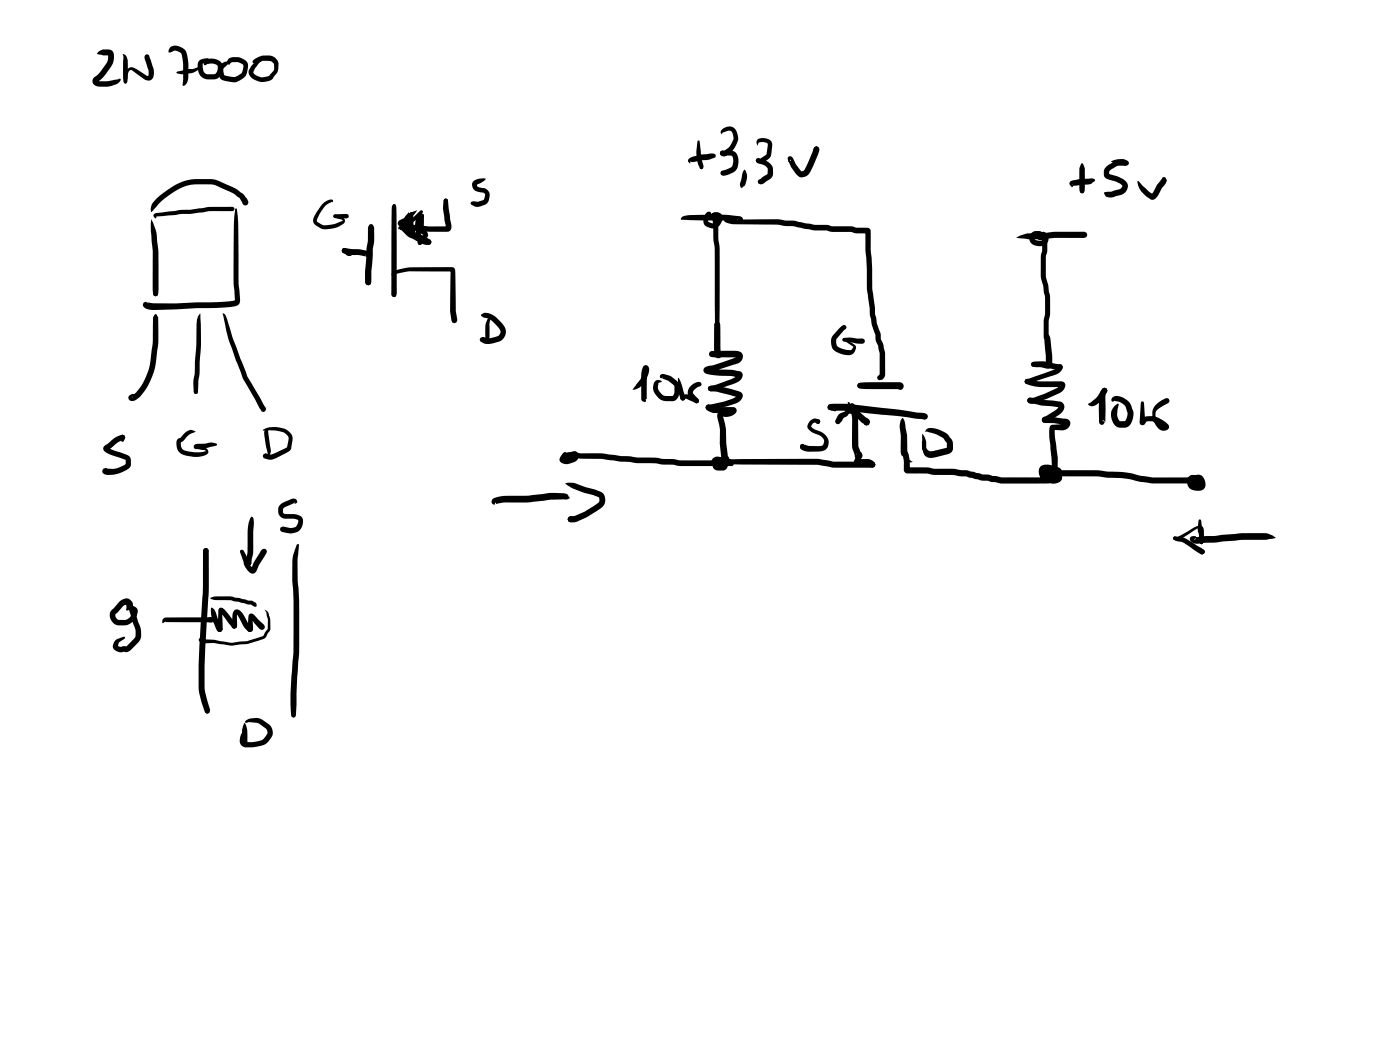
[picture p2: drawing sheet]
<svg xmlns="http://www.w3.org/2000/svg" width="285mm" height="214mm" viewBox="0 0 285 214" stroke-linecap="round" stroke-linejoin="round" font-family="sans-serif">
<g fill="#000">
<path d="M20 10.5a2.95 2.95 0 0 1 2.7-.3 2.44 2.44 0 0 1 .1 3.1l-1.6 2.2-1 .9-.3 .2v-.1h.4a9.4 9.4 0 0 0 3.3-.3h.2a.54 .54 0 0 1 .8 0l-.5 .7a5.8 5.8 0 0 1-4.1 .7 1.12 1.12 0 0 1-1.2-.9 1.12 1.12 0 0 1 .9-1.3l.7-.8 1.3-1.8 .3-.8v-.8l.1 .1h-1.1l-1.3-.3zM25 11a1.64 1.64 0 0 1 1 2.1v.7a6.8 6.8 0 0 1-.2 3.1l-.3 .1-.2-.1a6.8 6.8 0 0 1-.2-3.1v-2.1zM26 14a1.09 1.09 0 0 1 1.4-.1l2.5 1.5 .3 .1v-1.2l-.8-2.6 .2-.5 .3-.2 .4 .2 .8 2.3a2.1 2.1 0 0 1-.5 2.8l-.4 .1-.6-.1-2.8-2h-.4a2.5 2.5 0 0 0-.5 2.3l-.1 .3-.3 .1-.2-.1a4.6 4.6 0 0 1 .7-2.9zM34.6 9.7a2.32 2.32 0 0 1 3.4 1.3l.3 1.8v3a1.67 1.67 0 0 1-.9 1.7l-.3-.2 .2-1.2v-3l-.3-1.9a1.57 1.57 0 0 0-1.6-.9l-.7 .4h-.4v-.4zM36.1 14.6l2-.5 1.3-.1 1.3-.5 .2 .1v.4l-1.2 .6-.9 .3a5.7 5.7 0 0 1-2.7 .1l-.2-.2zM40.6 12.3l.8-.3 1.1-.2-1.2 1.2a1.68 1.68 0 0 0 .7 2.1h1.5l.4-.1a1.54 1.54 0 0 0 .3-1.7 2.33 2.33 0 0 0-1.9-.3l-.5 .3a.61 .61 0 0 1 0-1 2.44 2.44 0 0 1 3.5 1 2.29 2.29 0 0 1-1.6 2.9h-1.2a2.28 2.28 0 0 1-2.3-2.8l.1-.6zM44.8 13.2l1.2-.7h.5l.7 .2-.6 .2-.4 .4a1.29 1.29 0 0 0-.5 2l2.1 .4a2.03 2.03 0 0 0 1.7-2.4l-1.1-.7-1.4 .1-.2 .4a.48 .48 0 0 1-.5-.2 .48 .48 0 0 1 0-.6l.4-.4 .6-.2 1.1-.1 .7 .2a2.18 2.18 0 0 1 1.3 1 3.1 3.1 0 0 1-2.5 4l-.6-.1a3.3 3.3 0 0 1-2.5-.8l-.2-.5a2.13 2.13 0 0 1 .2-2.2zM51.6 12.2l1-.6a3.5 3.5 0 0 1 2.2-.3 2 2 0 0 1 1.9 1.7v1a1.97 1.97 0 0 1-.7 1.4 2.87 2.87 0 0 1-4.2 .8 1.65 1.65 0 0 1-.6-2.8 2.33 2.33 0 0 1 2.1-1l-.8 .7-.9 1.6a1.88 1.88 0 0 0 1.7 1.1l1.5-.4 1-1.1v-1.3l-.5-.4-.5-.2h-1.3l-1.8 .5-.3-.3zM96.4 36.9a3 3 0 0 1 2.6-.5l-1.1 .9-.8 .3 .1 .4 .4 .2a2.08 2.08 0 0 1 1.9 .8l.2 .8a1.8 1.8 0 0 1-1 1.9l-1.1 .4h-.7l-1-.5-.1-.2 .1-.3 .3-.1 1.1 .1 1.2-.4 .3-1.1-.4-.4a1.93 1.93 0 0 1-2.3-1.5l.1-.4zM140.3 32.3l.6-.4 1.4-.4 1.4-.1a2.69 2.69 0 0 1 1.9 0l.2 .3-.2 .3-.3 .2a5.2 5.2 0 0 1-2.6 .4l-1.5 .4h-.6l-.1-.2v.5l-.4-.4zM142.1 28.6h.1l.3 .2 .3 3.1 .3 1.3a.82 .82 0 0 1-.3 1.3l-.3-.1-.3-.8-.3-1.6-.1-1.1zM146.8 30.7l1.8-.1a1.69 1.69 0 0 1 1.8 1.9 2.37 2.37 0 0 1-1.1 2.6l-1.3 .6-.7 .1-.5-.2-.1-.4 .1-.3 2-.8 .3-.3a2.57 2.57 0 0 0 .1-1.9l-.5-.2h-1.6l-.4-.2-.1-.3z"/>
<path d="M147 26.4a1.83 1.83 0 0 1 2.1-.6 1.83 1.83 0 0 1 1.1 1.9 4.3 4.3 0 0 1-2.8 4.2l-.6-.3-.2-.4 .1-.4 .4-.1 .5 .3-.2-.2a4.2 4.2 0 0 0 1.9-2.5l-.1-1.1-.4-.5a1.56 1.56 0 0 0-1.5 .2l-.4 .4a.65 .65 0 0 1 .1-.9zM151.5 34.7l.1-.2a2.87 2.87 0 0 1-.4 3.7 .51 .51 0 0 1-.5-.6l.4-2zM154.3 28.4a1.94 1.94 0 0 1 2.9 1l-.3 2.5-1.5 1.2-.7 .2a.81 .81 0 0 1-.8-.6l.1-.4 .4-.1 .4 .1 1.2-.9 .3-2.1a1.62 1.62 0 0 0-1.9-.1l-.2 .5-.2-.7zM154 32.3l.6-.1 1.5 .6 .7 .5 .5 .8 .1 1.3a1.47 1.47 0 0 1-.7 1.2l-1.5 .9h-.4l-.4-.1-.1-.4 .1-.4 1.9-1.2v-1l-.7-.8-1.5-.5-.2-.4zM160.5 31.9a.83 .83 0 0 1 1.2 .8l.4 .8 1.2 1.5-.2-.1 .6-.2 .6-1.1 1.3-3.2 .1 .2 .1-.6 .4-.2a.74 .74 0 0 1 .5 1.1l-1.8 4.2a1.66 1.66 0 0 1-1.4 1 1.66 1.66 0 0 1-1.6-.8l-.8-1.3-.6-1.3a.29 .29 0 0 0 .3 .1 .29 .29 0 0 0 .2-.3l-.1 .1-.2 .4-.2-.1-.1-.7zM165.8 30l.4-.2 .4 .2 .2 .4-.5 .7a.77 .77 0 0 1-.8 .7zM217.9 36.9l1.9-.5h2a.99 .99 0 0 1 1.2 .3l-.6 .6a2.81 2.81 0 0 1-2.1 .3l-1.9 .2v-.4v.6a.65 .65 0 0 1-.6-.4 .65 .65 0 0 1 .1-.7zM220.1 33.3h.4a7.4 7.4 0 0 1 .4 3.7l-.1 1.9-.1 .4-.4 .1-.3-.1-.2-.4-.1-1.9a7.4 7.4 0 0 1 .4-3.7zM226.2 32.9a3 3 0 0 1 3.2-.2l-.2-.1 .5 .2 .1 .4-.1 .4-.5 .1-.7-.3a4.4 4.4 0 0 1-2.3-.5zM225.2 34l2-1.2 2.1-.2v.6l-.3-.5 .7 .1 .1 .4-.3 .5-.2-.5v.5l-1.9 .1-1.5 1-.1 .7v-.1l1.7 .5a2.57 2.57 0 0 1 2.1 2 2 2 0 0 1-1.5 1.8l-.8 .2a2.37 2.37 0 0 1-2.2 .1l-.3-.7v-.1l1.5-.2 1.7-.5 .3-.3 .2-.3-.1-.2-1.2-.7a3.6 3.6 0 0 1-2.3-.9 1.75 1.75 0 0 1 .3-2.1zM231.6 37l.1-.2 .2 .1 2.1 2.1 .9 .6h-.4l1.9-3.1 .6-.4 .3 .1 .1 .3a.61 .61 0 0 1-.1 .9l-.7 .9-1 1.8a1.01 1.01 0 0 1-1.5 .4l-.7-.5a4.4 4.4 0 0 1-1.8-3zM236.7 36.2l.3-.1 .3 .1 .1 .3-.4 .3-.4-.3z"/>
<path d="M31.9 40.4a13.9 13.9 0 0 1 7-3.9h2.3a7.5 7.5 0 0 1 5 1.1l1.9 .9a5.6 5.6 0 0 1 2 1.8l.4 .7-.1 .7a.78 .78 0 0 1-1.2-.6l-.4-.8-1-.7-2-1a6.5 6.5 0 0 0-4.6-1.1 9 9 0 0 0-6.6 2.1 13.4 13.4 0 0 0-3.2 2.9l-.6 .7a2.54 2.54 0 0 1 1.1-2.8zM30.8 44.6a10.6 10.6 0 0 1 1.3 5.2l.2 1.5v7.6l-.2 1.3-.4 .1-.4-.1-.2-1.3a129.5 129.5 0 0 0-.4-13.4zM31.5 59.1h.3l.4 .7-.1 .4-.4 .1-.4-.1-.1-.4zM31.4 43.5l5.2-.7 2.2-.1 3.8-.6h4.7l.3 .1 .2 .4-.2 .3-.3 .1h-4.7l-3.7 .5-2 .1-5 .5h-.2l.1-.2 .1 .4-.2 .2-.4-.5zM47.9 42.6l.2-.2 .1 .2a71.6 71.6 0 0 1 .4 10.8 45.6 45.6 0 0 0 .3 7.8v.1a1.23 1.23 0 0 1-1.5 1.1l-3.3 .3-12.7 .4a2.08 2.08 0 0 1-2.3-.9l.1-.6 .4-.2 .4 .2 .2 .3-.1-.3 1.3 .2h4.4l4.3-.2a36 36 0 0 0 7.7-.4l-.1 .1 .1-.2a145.3 145.3 0 0 1 .1-18.5zM65.7 41.5l1.3-.8a.43 .43 0 0 1 .6-.1 .43 .43 0 0 1 .1 .6l-.2-.3v.2l-.6 .3a6.5 6.5 0 0 0-2.4 3.3v.3a1.74 1.74 0 0 0 1.3 .9 7.7 7.7 0 0 0 3.8-.9 .16 .16 0 0 0 .2-.2 .16 .16 0 0 0-.2-.1l-1.5-.3-.2-.4 .1-.3 .3-.1 1.4 .7a.76 .76 0 0 1 .5 .7 .76 .76 0 0 1-.5 .7 5.5 5.5 0 0 1-4.5 .7 1.88 1.88 0 0 1-1.5-1.4l.2-.7 .5-1zM68 43.7l2.6-.1 .3 .1 .1 .3-.1 .3-.3 .2-2.4-.1-.2-.1-.1-.3zM69.7 50.7l.4-.2 1.1 .2a13.4 13.4 0 0 1 4.1 .5l.3 .6-.3 .5-.3 .1-.4-.1-.2-.5 .1 .3 .2 .1-1.6-.3h-1.4a2.65 2.65 0 0 1-2-.6l-.1-.3zM69.7 50.7l.4-.2 .3 .1 .7 1.1 .6 .2a.88 .88 0 0 1-1.3-.1l-.4-.3 .2 .1-.5-.2-.1-.4zM74.4 57.1l.9-.4 .2 .1v1l-.5 .3-.5-.2-.2-.4zM75.2 45.8l.4-.2 .3 .2 .2 .4-.5 .7-.6-.7zM75.2 45.8l.4-.2 .3 .2 .2 .4a11.8 11.8 0 0 1-.2 4.5l-.3 6.8-.2 .4-.4 .2-.5-.2-.2-.4v-2.4l.4-4.8a11.6 11.6 0 0 0 .2-3.9z"/>
<path d="M79.9 55.4a10.2 10.2 0 0 1 5.3-1h6.7a.85 .85 0 0 1 .8 1.2l.1 7.7 .3 1.9-.2 .4-.4 .2-.4-.1-.2-.4-.3-1.9 .1-8.3 .4 .2h-9l-2.9 .6-.3 .5-.2-.6zM79.9 59.7l.5-.2a.56 .56 0 0 1 .3 .5 .56 .56 0 0 1-.4 .5l-.4-.2-.1-.3zM80.1 41.6l.4 .1 .1 .2-.2 .2h-.4v-.2zM80.1 41.7h.3l.1 .6-.3-.2-.2-.2zM79.9 41.8l.4-.2h.2v.4l.2 .1v.7l.1 17.2-.2-.3 .1 .3-.1 .3-.4 .2-.3-.2-.2-.3v-15.9l.1-2zM81.1 46.3l.3-.2a11.6 11.6 0 0 1 4.4-.2l1.6 .2h3.6l-.2 .2-.4-2.5a5.7 5.7 0 0 1 0-3.3l.4-.1 .3 .1 .1 .4 .7 4.8a1.06 1.06 0 0 1-.8 1.5h-3.8l-2.1-.3-3.2-.1-.9-.2zM81.4 46.1l.5-.1 1.2 .7a15.1 15.1 0 0 1 4.2 1.9l.4 .3 .2 .4-.2 .4-.5 .2-.4-.2-.1-.3-.7-.5-2.9-1.3a3.4 3.4 0 0 1-1.8-1.2zM83.5 43.3l.2-.1 .3 .1 .1 .2-.2 4.3-.4 .2-.3-.1-.1-.4a8.3 8.3 0 0 0 .3-4zM83.1 43.1l.4 1.2 .4 3.1-.1 .5-.3 .1-.3-.1-.2-.3a7.4 7.4 0 0 1 .1-4.5zM85.3 43.6l.2-.1 .2 .3-1.3 3.5-.4 .3-.2-.1-.1-.5 .4-.3 .5-1.2zM83.5 43.3l.2-.1 .3 .1 .1 .3 .1 2.9 .2 .7-.1 .3a.76 .76 0 0 1-1-.9v-2.9zM84.7 44.3h.2l.3 .2 .4 3.2-.1 .3-.3 .1-.3-.1-.1-.4a4.5 4.5 0 0 0-.1-2.5z"/>
<path d="M81.2 45l1-.6 .9-1 1.8-.6-.4 .7-1.5 1.6-1.2 .7 .2-.3-.1-.2 1.3 .3a7.6 7.6 0 0 1 3.4 1.2l.5 .8-.1 .7-.3 .2-.4-.2-.4-.7a6.4 6.4 0 0 0-3-1.1l-.9-.2a.88 .88 0 0 1-.8-.4 .88 .88 0 0 1 0-.9zM84.7 44.3h.2l.3 .2 .2 2 .5 2.2 .1 .7-.1-.1-.1 .5-.3 .1-.4-.3-.1-1a7.4 7.4 0 0 1-.3-4.3zM85.2 49.2v.1l.4-.4 .2 .1v.7l-.3 .2-.3-.2-.1-.2zM85.7 43.6a.37 .37 0 0 1 .4-.1 .37 .37 0 0 1 .2 .5l-.2 3.3-.3 .2-.3-.1-.1-.4a6.2 6.2 0 0 0 .4-3.1l.4 .2-.6 2.5v1.1l-.1 .3-.3 .1-.3-.1-.1-.3v-1l.6-2.4zM85.3 43.5h.4l.1 .4 .2 2.2a1.32 1.32 0 0 1 .1 1.3 .58 .58 0 0 1-.8-.5 6.1 6.1 0 0 1-.1-3.2zM85.6 42.9l.2-.1a.58 .58 0 0 1 0 .9l-.3-.6zM81.3 46.1l1-.6a11.9 11.9 0 0 0 3.3-2.6h.4v.5a16.7 16.7 0 0 1-4.1 3.3l-.5-.1zM85.5 46.8h.5l.2 .3-.1 .3h-.5l-.2-.3zM82 46.5a.32 .32 0 0 1 .5-.1 .32 .32 0 0 1-.1 .5l.3-.1 .1-.4 1 .9 2.6 1.3 1.3 .3 .2 .4a.99 .99 0 0 1-1.4 .5l-1.1-.4-2.4-1.3-1-1zM90.4 40.5l.4-.1 .3 .1 .1 .4-.4 1.1-.2 .2-.2-.2v-1.1h-.1zM138.9 44.2l.2-.2a43.8 43.8 0 0 1 10.3-.1l1.1 .1a.68 .68 0 0 1 .8 .6 .68 .68 0 0 1-.7 .8h-.4v-.8a.34 .34 0 0 0 .3 .6 47.3 47.3 0 0 0-8.9-.4h-2.9l-.1-.2zM143.8 43.3a.53 .53 0 0 1 .8-.1 .53 .53 0 0 1 0 .8l-.2-.1h-.3l.4 .1-.3 .5v.6l.7 .3 .7-.1 .5-.9-.4-.1-.5 .2-.4-.1a.84 .84 0 0 1 .6-1.2 1.28 1.28 0 0 1 1.5 .4 1.28 1.28 0 0 1 0 1.6l-.2 .3a1.94 1.94 0 0 1-1.8 1 1.94 1.94 0 0 1-1.7-1.3l.1-1z"/>
<path d="M144.9 43.5l.2-.1h.4a.71 .71 0 0 1 .3 1l-.4 .2-.5-.3h.4v-.1l-.4 .2a.56 .56 0 0 1 0-.9zM147.5 44.6l.5 .1v.4h-.5zM147.5 44.7l10.9-.1 1.7 .3h1.6l3.6 .7a6.9 6.9 0 0 0 2.9 .2l1.2 .3h3.9l1 .3h2.4a.72 .72 0 0 1 .6 .8v3.8l.3 3.6 .1 4.7a16.4 16.4 0 0 1 .5 4.5l.3 2 .4 1.1a3.6 3.6 0 0 1 .5 2.1l.5 1.2 .3 1.8v4.4a1.15 1.15 0 0 1-.9 1l-.6-.1-.1-.4 .1-.3 .4-.4v-4.2l-.3-1.7a2.94 2.94 0 0 1-.6-2l-.7-2.1-.4-1.9v-1.5l-.6-4-.3-11.7 .1 .3 .3 .1h-2.4l-.9-.3h-3.8l-1.3-.3a16.9 16.9 0 0 1-5.2-.5l-1.4-.3-1.8-.1-1.5-.3h-7.6a5.5 5.5 0 0 1-3-.5l-.3-.3zM206.9 48.4a7 7 0 0 1 4.6-.9l1.3-.1a42.9 42.9 0 0 1 8-.2l.4 .2 .2 .4-.2 .5-.4 .1h-6.1a26 26 0 0 1-7.8 0zM209.9 47.5l.7-.4 1-.1 .5 .2 .2 .4a.45 .45 0 0 1 0 .7 .45 .45 0 0 1-.7-.1l-.2-.5 .2 .3-.8 .1-.2 .3 .1 .3 1.1 .3 .4-.1 .2-.2 .1 .1-.7 .1-.5-.2 .1-.2-.3 .1a.48 .48 0 0 1-.2-.6 .48 .48 0 0 1 .5-.3l.4 .1a1.17 1.17 0 0 1 1.7 .6 1.17 1.17 0 0 1-.9 1.6 2.11 2.11 0 0 1-3-1.3v-.6zM212 47.4l.4-.2 .5 .2 .2 .4-.2 .5-.4-.2-.4 .3-.2-.1-.1-.2 .3-.4zM31.5 64.1h.4v.2l-.2 .3-.3-.3zM31.5 64.1l.2-.1v.3v-.3l.2 .1v.4l-.3 .1 .1-.3-.1 .3-.1-.1zM31.5 64.1l.2-.1 .3 .3a4 4 0 0 1 .2 2.5 32 32 0 0 1-.6 7.9 11.1 11.1 0 0 1-4.1 6.8l-.1 .1a.77 .77 0 0 1-1.2-.5 .77 .77 0 0 1 1-.8v.1l-.2 .6 .1-.3-.2-.2 .8-.6a12.3 12.3 0 0 0 2.9-6.5 34.3 34.3 0 0 0 .5-8 1.38 1.38 0 0 1 .4-1.3zM39.7 79.2h.2a.78 .78 0 0 1 .3 .9l-.3 .1-.3-.1-.2-.3zM40.7 63.9v-.1a57.3 57.3 0 0 1 0 10.8l-.4 5.2-.1 .3-.3 .1-.3-.1-.2-.3v-2.7a9.3 9.3 0 0 0 .3-3.3l.3-3.6 .1-4.9 .2-.8zM45.3 63.9l.1-.1 .4 .2 .4 .9 1.2 4.1 2.9 7.6 3.8 6.4 .1 .3-.2 .4-.4 .2-.4-.2-.4-.7-3.3-5.8-1.4-3.6a40.1 40.1 0 0 1-2.7-9.4z"/>
<path d="M98 64a2.29 2.29 0 0 1 2.9 .5l1.2 1.2a2.22 2.22 0 0 1-.4 3.8l-1.3 .4a2.59 2.59 0 0 1-2.2-.2l-.4-.2-.1-.3a.84 .84 0 0 1 1.3-.4h1.1l1.5-.5a.98 .98 0 0 0 0-1.5 4.7 4.7 0 0 0-3.2-2.2l-.4-.2zM98 64h.2l.2 .2-.2 .2h-.2zM99.3 65l.2-.2 .3 .3-.1 .8v2.8l-.2 .3-.3 .1-.3-.1a5.8 5.8 0 0 1 .4-4zM131.1 74.5a.78 .78 0 0 1 .9 .1 .78 .78 0 0 1 .2 .9 5.2 5.2 0 0 1-2.6 3.7l-.8 .2 .3-.5a10.1 10.1 0 0 0 2.1-3.3v-.4a.4 .4 0 0 0 .6 0l-.1 .9v5.2h-.2l.1 .3a.53 .53 0 0 1-.8 0l-.2-.3v-5.1l.2-1.1zM134.5 76.3l.6-.2 1.2 .4 1.5 1.1 .5 .8 .1 1.4a1.79 1.79 0 0 1-1.5 1.9 3.4 3.4 0 0 1-2.7-.5 2.59 2.59 0 0 1-.9-3.5l.7-.3 .8 .2-.7 .3-.1 .2a1.58 1.58 0 0 0 .3 1.7l.7 .6 .6 .2h1.3l.4-.7-.1-1.4-1.1-.9-1.3-.5 .1-.3-.1 .2a.37 .37 0 0 1-.4-.2 .37 .37 0 0 1 .1-.5zM138 77.1l.1-.2a6.5 6.5 0 0 1 1.1 3l.3 1v-.1l-.1 .6-.4 .1h-.2l-.3-.5a8.1 8.1 0 0 1-.5-3.3zM144.3 78.7a5.6 5.6 0 0 1 3.5 .2l2.5 .7a1.14 1.14 0 0 1 .9 1.1 1.14 1.14 0 0 1-.8 1.1l-2.3 .9-3.1 .7-.7 .1-.5-.2-.1-.4a.85 .85 0 0 1 1.1-.6l2.5-.5 1.8-.6 .6-.3 .3-.4 .2 .4-1.8-.5a10.9 10.9 0 0 0-3.7-.7l-.4-.2-.2-.4zM144.5 71.7l.7-.2 4.6-.1a1.32 1.32 0 0 1 1.5 1.2 1.32 1.32 0 0 1-1.2 1.4l-4.5 1.5-1.4 .3a.49 .49 0 0 0 0-.8l1.9 .2a12.9 12.9 0 0 1 4.2 .4 1.01 1.01 0 0 1 .9 .8 1.01 1.01 0 0 1-.5 1l-1.2 .7-3.6 1.3a1.85 1.85 0 0 1-1.6 .1l-.2-.4 .2-.4 4.5-1.5 .9-.4 .3-.4 .2 .3 .2 .1-1.4-.2a14.9 14.9 0 0 1-5.4-.6 .87 .87 0 0 1-.2-1 .87 .87 0 0 1 .9-.5l1-.1 2.4-.9 2.1-.7 .2-.2 .1 .2-4.9-.1a.84 .84 0 0 1-.8-.6zM145.6 65.6l.4-.1 .5 .1 .1 .5-.6 .7-.6-.7zM145 43.6l.4-.2 .4 .2a9.9 9.9 0 0 1 .4 4.5l.3 2.4v2.3v12.7l-.2 1.1a1.42 1.42 0 0 1-.7-1.5l-.1-14.6-.2-1.6-.1-3.3-.3-1.5zM145.6 65.6l.4-.1a.87 .87 0 0 1 .7 .9v5.1a.86 .86 0 0 1 .2 .9 .86 .86 0 0 1-.8 .5l-.8-.2a.77 .77 0 0 1-.9-.6 .88 .88 0 0 1 1.1-.6l.9 .2a.55 .55 0 0 0-.7 .7l-.3-.8v-.8v-4.4zM171.6 66.3l.3-.1a.46 .46 0 0 1 .4 .5 .46 .46 0 0 1-.5 .4v-.3l-.1 .3-.3-.4z"/>
<path d="M171.1 66.6a.67 .67 0 0 1 .6-.4 .67 .67 0 0 1 .6 .5l-.1 .3-.3 .1-1.5 1.8a1.41 1.41 0 0 0 1.2 2.1 1.86 1.86 0 0 0 1.8 .1l.4-.5-1.6-1-.6-.2-.1-.2a.52 .52 0 0 1 .5-.4 .52 .52 0 0 1 .5 .3l1.5 1.1a1.3 1.3 0 0 1-.6 2 4 4 0 0 1-4-1.4 2.46 2.46 0 0 1 .2-2.6zM171.6 68.9a5.9 5.9 0 0 1 3.1 0h.9l.4 .2 .1 .4-.1 .3a5.6 5.6 0 0 1-3.1-.2l-1.3-.2-.1-.2zM174.7 78.1l.6-.2 1-.1a39.8 39.8 0 0 1 7.3 .2 .73 .73 0 0 1 .3 1 .73 .73 0 0 1-1 .2l-.1-.7a.51 .51 0 0 0 .4 .7h-7.9l-.6-.3-.2-.4zM174.7 78.1l.4-.2 .8 .9-.7 .1-.1 .2-.4-.2-.2-.4zM208.8 77.3l.3-.2 .3 .1a11.5 11.5 0 0 0 4.8 .4h1.5a1.01 1.01 0 0 1 1.2 .7 1.01 1.01 0 0 1-.5 1.2l-.6 .5-2.7 1.2-2.5 .9h-1.1l-.3-.6 .1-.4 .4-.1 .4 .1 2.6-.9 2.4-1.2 .5-.3 .2-.3 .3 .4a21.4 21.4 0 0 1-6.1-.3l-1.1-.4-.3-.4zM210.1 73.8l.3-.1 .4 .1 .1 .4-.1 .3-.4 .2-.3-.2-.2-.3zM210 73.9l.4-.2a11.1 11.1 0 0 1 5 .4l.6 .1 .4 .5-.2 .4-1 .2a14.1 14.1 0 0 0-4.6-.6l-.5-.2-.2-.3zM212.7 68l.3-.1 .2 .1 .1 .3-.2 .3h-.2zM212 47.4l.4-.2 .5 .2 .2 .6a8.8 8.8 0 0 1-.1 3.9l-.1 2.1a8.1 8.1 0 0 0 .5 4.1l.4 2.5v3.6a8.5 8.5 0 0 0-.3 3.7 2.18 2.18 0 0 1-.5 1.6h-.1a1.57 1.57 0 0 1-.4-1.6 11.6 11.6 0 0 1 .3-4.2v-3.3l-.4-2.2a15.1 15.1 0 0 1-.4-6.4l.2-1.1v-2.1l-.4-.8zM212.8 68l.3-.2 .2 .2v.5l-.3 .1-.2-.2zM212.8 67.9l.2-.1a1.51 1.51 0 0 1 .9 1.8l.3 2.9a3.4 3.4 0 0 1-.2 2.4l-.7 .2-1.5-.3-1.2-.1-.4-.1-.3-.4 .2-.4 .3-.1 1.4 .4h1.4l-.3 .2v-1.9l-.3-3.6zM208.7 77.4l.2-.2 5.7-1.9 .5-.3 .2-.3v.2l.1-.6 .4-.1a.84 .84 0 0 1 .5 .7 .84 .84 0 0 1-.4 .8l-.9 .6-5.6 1.8-.6-.1-.2-.3z"/>
<path d="M224.5 79.1a.66 .66 0 0 1 .9 .3 .66 .66 0 0 1-.2 .8l-.2 5.8-.3-.4-.3 .1 .5 .1a.56 .56 0 0 1-.5 .7 .56 .56 0 0 1-.6-.5l-.1-2.8a7.7 7.7 0 0 1 .3-3.3zM24.6 88.7l.4-.2 .3 .2a1.02 1.02 0 0 1-.3 1.3 1.02 1.02 0 0 1-.4-1.3zM21.2 90.9l1.9-1.6 1-.6 .9-.2 .3 .2 .2 .4a1.91 1.91 0 0 1-1.4 .9l-2.1 1.6v-.5l.8 .4 3.4 1.3a1.93 1.93 0 0 1-.1 2.7 5.9 5.9 0 0 1-4.9 1l-.4-.6 .2-.4 .4-.2 .5 .1a4.7 4.7 0 0 0 3.7-.9v-.9l-3.5-1.2a1.08 1.08 0 0 1-.9-1.5zM36.2 89.4l.6-.3a2.58 2.58 0 0 1 2.3-1.5l.8 .3a3.8 3.8 0 0 0-2.1 1.3l-.5 .6-.6 .3 .1-.1a1.38 1.38 0 0 0 .8 1.7l2 .4 2.3-.2-.2-.3-1.5-.2a.53 .53 0 0 1-.8-.4 .53 .53 0 0 1 .6-.6l2.1-.1a2.59 2.59 0 0 1 2 0v.4l-1.4 .3a5 5 0 0 1-2.4 .3h-.2l.2-.4-.3-.2 .8 .3 .8 .2a.79 .79 0 0 1 .8 .7 .79 .79 0 0 1-.7 .8 6.5 6.5 0 0 1-4.7-.3 2.27 2.27 0 0 1-.8-3zM53.5 87.5a5.1 5.1 0 0 1 5.5 .5l.4 .6 .2 .6-.3 2-.3 .6-3.6 1.8-1.4-.2-.3-.2-.2-.3a.88 .88 0 0 1 1.4-.4l1-.2 2.6-1.2 .2-1.4a1.54 1.54 0 0 0-1.4-1.8l-1.4-.3-2.3 .1zM54 87.4l.8-.3 .2 .2-.4 .5 .4 2.8a2.67 2.67 0 0 1 0 1.8l-.2 .2-.2-.2-.7-3.3a1.75 1.75 0 0 1 .1-1.7zM115 98.4l.9-.1a11.6 11.6 0 0 1 3.7 1l2.5 .7a1.94 1.94 0 0 1 1.2 1.7 1.94 1.94 0 0 1-1 1.8l-2.9 1.8-2.1 1-1.1 .1-.4-.2-.2-.5a1.13 1.13 0 0 1 1.4-.6l2.1-.9 2.1-1.4 .8-.7v-.6l-.1-.3-3.1-.9a9.2 9.2 0 0 1-3.8-1.9zM114.6 92.3l.4-.2 .4 .1a1.59 1.59 0 0 1-.4 1.5l-.1-.4 .5 .1 1.2-.4 .2-.2 .2 .1-1.4 .4v-.5h.9a.44 .44 0 0 0 .1 .7l-.8-.1 .3-.2-.4 .2-.3-.2-.2-.3 .2-.4 .3-.2 .8 .1a.82 .82 0 0 1 .9 .8 .82 .82 0 0 1-1 .8h-.2a1.04 1.04 0 0 1-1.3-.3 1.04 1.04 0 0 1 0-1.3l1.8-.5a1.08 1.08 0 0 1 1.1 .9 1.08 1.08 0 0 1-.8 1.2l-.9 .4a1.62 1.62 0 0 1-2.2-.8l.1-.5zM114.7 92.2l.5-.1 .4 .8-.8 .1-.3-.4zM115.4 92.5l.3-.1 .3 .1 .2 .5a.55 .55 0 0 1-1-.1zM116.8 92.4l.6-.2 1 .1a51.9 51.9 0 0 1 8.6 .6h1.3a16.6 16.6 0 0 0 5.1 .3l1.7 .2a8.6 8.6 0 0 1 3.3 .3h10.4a.54 .54 0 0 0-.4 .9h-1.2l-.6-.2h.2l-.5 .5-.2-.3h1.1l-.2 .1 .1-.4 .1 .1-1.2-.4 .1 .4-.1-.1h.9l.3-.3 .1 .4-.8-.2-.2-.5 .2-.4 .4-.2a1.11 1.11 0 0 1 1.2 .5 1.11 1.11 0 0 1 0 1.2l-.8 .6-1.5 .1a1.28 1.28 0 0 1-.9-1.7 1.28 1.28 0 0 1 1.7-.8l1.1 .4a1.35 1.35 0 0 1 .5 1.4 1.35 1.35 0 0 1-1.1 1 1.79 1.79 0 0 1-1.9-.5v-.8a1.7 1.7 0 0 1 2-1.1h.8a1.07 1.07 0 0 1 1.4 1.2l-.6 .3-10.8-.1a7.2 7.2 0 0 0-3.2-.2 13.4 13.4 0 0 0-4.7-.3l-3.8-.3-3.8-.6h-4.1a1.26 1.26 0 0 1-1.2-.4l-.1-.1h-.3zM138.7 80.7l.3-.1a1.07 1.07 0 0 1 1.3-.2l1.4 .6a.71 .71 0 0 1 .5 1l-.4 .1-2.2-1-.6 .4-.3-.1-.1-.3z"/>
<path d="M140.6 78.7l1.1-.8 .7-.1 .3 .1a.64 .64 0 0 1-.5 .9 1.53 1.53 0 0 0-1.1 1.1l1.2 1.7-.1 .4-.4 .1a2.87 2.87 0 0 1-1.5-1.3 1.63 1.63 0 0 1 .3-2.1zM143.8 82.6l.4-.2 .4 .1 .2 .4-.1-.3 .7 .3h3.8a.8 .8 0 0 1 .8 .7 .8 .8 0 0 1-.6 .8 2.76 2.76 0 0 1-2.4 .3l.2-.1v.3a13.2 13.2 0 0 1 .7 5.3l.3 2.7-.1-.1 .4 .7a.94 .94 0 0 1-.7 .8l-.5-.2-.4-.8-.3-3a11.3 11.3 0 0 0-.5-5.1 1.18 1.18 0 0 1 .3-1.4 1.18 1.18 0 0 1 1.4-.1l1.1-.4a.53 .53 0 0 0 .3 .8l-4.2-.1a1.7 1.7 0 0 1-1.3-.9zM147.4 92.8h.4l.6 .7-.1-.2 .1 .3-.2 .5-.4 .1-.6-.3zM148 94.1l.5-.4 .8-.2 17.1-.1 3.3 .6h7.9l.5 .2 .1 .4-.1 .5-.5 .1h-7.7l-3.5-.6-17.2-.1-.8 .2-.3-.1zM148.1 94l.3-.1 .3 .1v.5l-.2-.1 .8 .5h-.4a.71 .71 0 0 1-.9-.5zM163 90.6a.67 .67 0 0 1 1 .2l-.4 .4 .2-.1-.4 .3-.4-.2-.1-.3zM166.5 85.3l.4 .2 .1 .3-.1 .4-.4 .1-.3-.5zM165 85.7a1.25 1.25 0 0 1 2 .1l-.1 .4-.4 .1-.6-.3a1.02 1.02 0 0 0-.8 .9l.7 .5 .9 .4a2.35 2.35 0 0 1 1.6 3.6 2.1 2.1 0 0 1-1.6 .5l-2 .1a2.04 2.04 0 0 1-1.8-.8 .65 .65 0 0 1 .5-.8l.4 .1 .1 .4v-.4l.8 .3h2.5a1.14 1.14 0 0 0 .6-1.2 1.14 1.14 0 0 0-.9-.9l-.9-.4a1.69 1.69 0 0 1-1.6-1.7zM168.7 82.4a12.3 12.3 0 0 1 5.5 0l14.1 1.7a.78 .78 0 0 1 .6 .7l-.2 .5-.4 .2-5.5-.8-9.6-1-3.8-.1a.88 .88 0 0 1-.9-.7zM168.7 82.4l.4-.2 .4 .2 .8 1.1-.1 .2h-.3l-1.1-.2-.3-.6zM170.2 85.6l.2-.2 .5-.1 .6-.7 .7-.4a1.68 1.68 0 0 1 2.6-.5l2.1 1.7 .2 .6-.2 .5-.5 .2-.4-.2-.2-.4 .1 .2-2.1-1.9a1.03 1.03 0 0 0-1.4 .2l-.6 .3-.4 .8-.6 .6-.6-.1-.1-.4zM170.7 84.4l1.2-.5 1-1.6v1a1.71 1.71 0 0 1-.5 1.5l-.8 .4-.5 .9-.5 .3-.4-.2-.1-.4z"/>
<path d="M173.3 82.1a.86 .86 0 0 1 1 .9 14.8 14.8 0 0 1 .4 5.5l.1 2.4 .6 1.8a.51 .51 0 0 0-.5-.6 .51 .51 0 0 0-.5 .5l.2-.5 .4-.1 .4 .1 .2 .5a.8 .8 0 0 1-.7 1 .8 .8 0 0 1-.9-.9l-.5-1.6v-2.6a19.7 19.7 0 0 0-.4-5.7l.5-.1-.4 .1-.1-.2zM174.4 92.9l.3-.1 .4 .2 .2 .4-.4 .9-.5 .2-.4-.1-.1-.4zM174 93.7l.4-.2h2.2l1 .3a.9 .9 0 0 1 .5 1.3l-.5 .1-1-.6-2.2-.1-.4-.1-.1-.4zM183.8 85.1a4.1 4.1 0 0 1 .7 2.4l.2 1.4v3.1a.85 .85 0 0 1 .2 1 .85 .85 0 0 1-.9 .5v-.4l-.4-.4-.2-.6v-3.2a7.5 7.5 0 0 1-.1-3.1zM184 91.9l.3-.1 .5 .3-.2 .3v.5l-.3-.4h-.4zM184 91.9l.3-.1 .4 .1a7.1 7.1 0 0 1 .6 3.7l-.2-.3-.3-.1h4.1l1.3 .2h2a9.3 9.3 0 0 1 3.4 .3l1.4 .1 3 .8h1.2l2.7 .6h9.5l-.4 .4v-.5l.1 .2 .2-.3v-.4l.3 .3h.7l-.3 .1 .2-.3-.1-.4-.8-.5-.6 .1 .2 .5a2.14 2.14 0 0 0 2.1 .7v.1l.1-1.1v.1l-1.7-.4 .5-.3 .1 .7-.2 .4-.4 .2-.4-.3a1.25 1.25 0 0 1 .4-1.9l2 .5a1.03 1.03 0 0 1 .8 1v1.3a1.97 1.97 0 0 1-2.9 .8 2.18 2.18 0 0 1-1.6-3l.4-.4 .8-.2 .7 .1 1 .5a1.66 1.66 0 0 1-.3 3 1.66 1.66 0 0 1-2.1-1.7 1.21 1.21 0 0 1 1.6-.2 1.21 1.21 0 0 1 .4 1.5l-.3 .5-.5 .1h-9.6l-2.6-.5-1.5-.1-3-.8h-1.3l-1.3-.3h-4l-1.3-.3h-3.5a.94 .94 0 0 1-1.3-.7l-.1-3.3zM184.4 93.5l.3-.1 .8 .6-1 .1-.2-.4zM185.1 93.7h.2l.1 .2 .4 .1-.6 .1-.2-.1zM187.8 88.4h.1a3.7 3.7 0 0 1 .5 3.3l-.3 .1-.3-.1-.1-.3zM188.6 87.4h.1a3.5 3.5 0 0 1 3.2 .4 3.3 3.3 0 0 1 2.1 3.6 1.35 1.35 0 0 1-1.3 1.1l-2.4 .6a2.14 2.14 0 0 1-1.6-.1 1.47 1.47 0 0 1-.8-1.3v-.1a.51 .51 0 0 1 .5-.4 .51 .51 0 0 1 .5 .4l.4 .3h.4l3.1-.7v-1a5.1 5.1 0 0 0-3.6-2.2l-.5-.1h-.3zM209.3 81.2l.2-.2h.5l2.2 .4 3.4 .3a1.2 1.2 0 0 1 1.1 .9 1.2 1.2 0 0 1-.5 1.3l-2.2 1.6-1.3 .6-.4-.2-.2-.4 .2-.5 2.5-1.4 .7-.8 .1 .1-3.6-.3-2.3-.5-.4-.2-.2-.4zM212.8 96.1l.5-.3h.7l9.6-.1 6.6 .6a24.6 24.6 0 0 0 8.7 .9h2.8l.8-.2a1.82 1.82 0 0 1 1.5 .1l.2 .4-.2 .5-.4 .2h-.9l-1 .2h-2.8a31.1 31.1 0 0 1-9.7-1l-3.9-.1-1.8-.3-10.1-.1 .1-.1-.4 .1-.3-.1-.2-.4z"/>
<path d="M212.3 85.1l.4-.2h2l1.6 .3a1.13 1.13 0 0 1 1.6 1.3 1.69 1.69 0 0 1-1.6 1.1l-2-.1-.4-.1-.1-.4a.54 .54 0 0 1 .5-.5l2-.1 .4-.3 .2 .4-2.3-.4h-2l-.4-.3-.1-.3zM212.8 96.1l.3-.1 .3 .1 .2 .6-.3 .2-.5-.1-.2-.3zM214.6 95h.3l.4 .7-.1 .4-.4 .1-.4-.1-.2-.4zM213.9 86.7l.4-.2 .4 .1 .1 .4-.1 .3 .1 1.6 .3 1.9a13.3 13.3 0 0 1 .1 5.3l-.4 .1-.4-.1-.2-.4-.1-2.4a31.4 31.4 0 0 1-.4-6.2zM224.5 79.1l.4-.1 .4 .1 .1 .4-.2 .4a4.4 4.4 0 0 1-2.9 2.8l-.7-.2-.1-.2 .6-.4a7.1 7.1 0 0 0 2.4-2.8zM226.5 80.9a2.05 2.05 0 0 1 2.6 .3l.9 .8 .6 1.3a3.1 3.1 0 0 1-1.2 3.7l-.5 .1a2.21 2.21 0 0 1-2.7-2.3 2.55 2.55 0 0 1 1.4-2.7l.2 .2-.2 .7a2.56 2.56 0 0 0 .4 2.8h1a2.06 2.06 0 0 0 .6-1.7l-.4-1.2-.3-.4a2.73 2.73 0 0 0-1.8-.8l-.2-.1-.3 .2-.2-.1-.2-.3zM235.4 82.4l1.1-.9 1.1-.5 .4 .2 .1 .4-.3 .5a5.8 5.8 0 0 0-2.4 1.6l-.2 1.3a2.36 2.36 0 0 0 1.6 1.7l.3-.1-.2 .2 .1 .5-.9-.8-1.3-.7h-1.1l-.3 .1a.81 .81 0 0 1-1.2 .5l-.1-.4 .1-.4 .4-.1-.3 .1 .1-.1a2.76 2.76 0 0 1 3.6-.3l1.2 .7a1.09 1.09 0 0 1 .6 1.5 1.68 1.68 0 0 1-2.5-.9l-.6-1.2-.1-1.3 .2-.9zM232.4 81.8l.2-.1 .3 .3 .3 4-.1-.3 .1 .3-.2 .4-.4 .2a.6 .6 0 0 1-.6-.6zM242.2 96.9a2.14 2.14 0 0 1 2.6 .8 1.41 1.41 0 0 1-1.2 1.3 1.41 1.41 0 0 1-1.5-1 1.07 1.07 0 0 1 .6-1.1 1.07 1.07 0 0 1 1.2 .2l-.2 .3 .4-.2a.46 .46 0 0 1 0 .6 .46 .46 0 0 1-.6 .1h-.3l.2-.1-.2 .3-.1-.4h.7v.3l-1-.2h.2v.6l1.2 .2v.1l-.2-.6-.7-1.2a.73 .73 0 0 1 .9-.2 1.86 1.86 0 0 1 .7 3 2.25 2.25 0 0 1-3.1-.9l-.1-1.1zM41.5 111.7l.4-.1 .4 .1 .2 .5-.5 .7h-.2l-.5-.7zM41.5 111.7l.4-.1a1.16 1.16 0 0 1 .6 1.5v.8a100.6 100.6 0 0 1-.4 12.4l-.4 9.3v3.9a9.8 9.8 0 0 0 .6 3.6l.5 1.6-.1-.2v.3l-.1 .4-.4 .1-.2-.1-.4-.4-.5-1.6a10.5 10.5 0 0 1-.7-3.7 267.7 267.7 0 0 1 .9-18.8v-8.5zM49 112l.2-.1 .3 .1v.5l-.3 .1-.2-.1z"/>
<path d="M49 112l.2-.1 .3 .2 .8 1.4a3.4 3.4 0 0 0 1.1 2.1l.2 .1h-.4a10 10 0 0 1 1.7-3.1l.4-.7 .5-.2 .4 .2 .2 .4-1.7 2.7-.5 1.2a.95 .95 0 0 1-.8 .6 .95 .95 0 0 1-.9-.6 4.4 4.4 0 0 1-1.1-2.3l-.5-1.4zM48.9 112.2l.3-.3 .3 .1 1 2 .5 .3 .1 .4-.1 .3a.71 .71 0 0 1-1-.7l-.5-1.1-.5-.7zM50.3 114.4l.4-.2 .3 .1 .2 .4-.1 .3-.4 .1-.4-.1-.1-.3zM51.3 105.1a3 3 0 0 1 .3 2.8l-.1 4.6-.3 1.6a.96 .96 0 0 1-.5 1.1 1.19 1.19 0 0 1-.5-1.6 10.3 10.3 0 0 0 .2-4 8.8 8.8 0 0 1 .6-4.2zM57.1 102.7l2.1-1a.72 .72 0 0 1 .9-.1 .72 .72 0 0 1 .3 .8l-.4 .2v-.4l-.1 .3-1.8 .7-.5 .4v.7l.3 .3 1.6 .1a1.98 1.98 0 0 1 2.1 1 2.36 2.36 0 0 1-1.3 2.7l-1.2 .2-1.9-.4-.2-.4 .2-.4 .4-.2 1.9 .3 .7-.2 .4-.6 .1-.8-.8-.3h-1.6a1.67 1.67 0 0 1-1.6-1 1.67 1.67 0 0 1 .4-1.9zM60.4 110.9l.2-.2 .3 .3-.3 2.8v3a136.9 136.9 0 0 1 0 19.9l-.4 8.9-.1 .4-.3 .1-.4-.1-.1-.4-.1-4.4a167.2 167.2 0 0 0 .3-24.4l.1-3.3zM100.3 101.6l.5-.3a8.6 8.6 0 0 1 3.2-.4h3.6l4.5-.5h2.6a1.17 1.17 0 0 1 1.2 1.1l-.6 .2h-3.1l-1.3 .2a35.1 35.1 0 0 1-7.7 .4l-2.2 .3-.1-.3-.2 .5-.4-.2a.7 .7 0 0 1 0-1zM115.8 105.3l.4-.2 .6 .4v.4l-.6 .5-.4-.2-.2-.5zM238.9 109.4l.3-.2 1.4 .2 1 .4 3.4 2.1-.2-.1 .4 .2 .1 .4-.2 .3-.6 .1-3.4-2.2-2-.6h.3l-.5-.1zM238.9 109.3l.3-.1 .3 .2a14.1 14.1 0 0 0 3.8-2.1 1.04 1.04 0 0 1 1.8 .5v1.5l-.2 1.3-.3 .2-.2-.1v-.4a4.8 4.8 0 0 0 .2-2.6l-.1-.2h-.4l-.8 .4a10.1 10.1 0 0 1-3.8 2.1l-.6-.2zM244.1 105.8l.2-.1 .3 .3 .2 2.1a3.7 3.7 0 0 1 .2 2.2l-.1-.1v.5l-.3 .1-.3-.2-.1-.3-.1-1.4-.3-1.2zM242.4 109.3l.4-.1h.6l.1 .2-.3 .5a.31 .31 0 0 0 .2-.3 .31 .31 0 0 0-.1-.3l3.9-.2 1.6-.2a51.6 51.6 0 0 1 9.2-.3l1.1 .4 .7 .5a18.7 18.7 0 0 1-5.7 .4l-10.2 .8-1-.2a.8 .8 0 0 1-.5-1.2z"/>
<path d="M24.3 122.6a1.56 1.56 0 0 1 2.6 0 1.2 1.2 0 0 1-1 1.7l-.3-.2 .2-1v.2l-.3-.3 .3 .1-.7 .3-1.4 1.5a.81 .81 0 0 0 .6 1.3h1.1a2.22 2.22 0 0 0 1.7-1.8h-.3l.4-.1 .1-.3 1.3 3.9 .1 1.6-.3 1-1.7 1.8a1.21 1.21 0 0 1-1.5 .4 1.86 1.86 0 0 1-2.2-.8v-.4l.2-.7 .6-.7 1.4-.5 .2 .1v.4l-1.2 .7-.2 .8v-.1l.6 .2 .6-.1 .6 .1h-.2l1.9-2 .1-1.5-1.2-3.5a.81 .81 0 0 1-.1-.9 .81 .81 0 0 1 .7-.5 1.25 1.25 0 0 1 .8 2.1 2.77 2.77 0 0 1-2.4 1.9h-1.2a1.95 1.95 0 0 1-1.7-1.2 1.95 1.95 0 0 1 .5-2.1zM33.3 126l.5-.3 9.3-.1 .4 .2 .2 .4-.2 .4-.4 .2-9.5-.2-.5 .3-.1-.5zM42.8 121.8a4.2 4.2 0 0 1 2.8-.4l1.6 .1 3.2 .7a1.62 1.62 0 0 1 1.3 .4l.4 .1 .1 .4-.2-.1 .2 .1a.37 .37 0 0 1-.3 .4 .37 .37 0 0 1-.4-.4l.2 .3-.6-.3-.7-.1-2.1-.5a12 12 0 0 0-4.4-.3l-.8-.2zM43.1 123.7l.4 .3 .4 .5 1.3 3.3 .1 .3-.2 .4a.78 .78 0 0 1-1.1-.5 7.9 7.9 0 0 1-1.1-3.7v-.4zM44.6 123.9a.87 .87 0 0 1 1.3 .4l2 2.5 .3 .7-.1 .3-.4 .2-.5-.3-2.4-3.1 .5-.2v3.6l-.1 .4-.5 .3-.3-.2-.2-.4 .2-.7v-3.1zM47.7 124.3a1.19 1.19 0 0 1 1.7 .6l.4 .6a4.8 4.8 0 0 0 1.4 2.2l-.2-.1 .3 .2 .2 .3-.2 .4-.4 .2-.4-.2a6.4 6.4 0 0 1-1.8-2.8l-.6-.7 .2-.1v2.6l-.2 .3-.4 .2-.4-.2-.1-.3 .2-2.4zM50.7 125.1a.69 .69 0 0 1 1.1 .1l2 2 .1 .5-.1 .4-.5 .2-.4-.2-1.9-2.4 .4-.1 .1 2.5-.2 .4-.4 .2-.4-.2-.1-.4zM40.6 130l.4-.2 .9 .4 1.6 .1 1.8 .3a6.3 6.3 0 0 0 3.6 0 8.5 8.5 0 0 0 4-.9l.7-.3 .9-1.4v-2l-.3-1.2-.3-.7 .7 .6 .4 1.1v2.3l-1 1.7-1 .5a11.8 11.8 0 0 1-4.7 1 10.1 10.1 0 0 1-3.7-.2 7.1 7.1 0 0 0-2.9-.1l-1.1-.4-.2-.3zM41.9 144.4l-.1 .2 .6-.5 .1 .1 .1 1-.4 .1-.3-.1-.2-.4zM49.8 147.2a2.82 2.82 0 0 1 .6 2.5l.1 1.9-.2 .4a.73 .73 0 0 1-.7 0 .73 .73 0 0 1-.3-.8 6.5 6.5 0 0 1 .5-4zM50 146.7a3.2 3.2 0 0 1 2.3-.5l.9 .2 1.5 1.1a2.22 2.22 0 0 1 0 3.4l-.6 .5a5.3 5.3 0 0 1-2.8 .8h-.9a1.31 1.31 0 0 1-1.6-1.4l.2-1a.48 .48 0 0 1 .5-.5l.2 1.5 .1 .2a6.1 6.1 0 0 0 3.5-.3l.5-.5 .6-.9-.2-.9-1.6-1.2-1.7-.2-.8 .2-.2-.2z"/>
<circle cx="147.1" cy="31.2" r=".51"/>
<circle cx="166.2" cy="30.4" r=".58"/>
<circle cx="70.1" cy="51" r=".54"/>
<circle cx="83.4" cy="47.6" r=".44"/>
<circle cx="84" cy="47.2" r=".4"/>
<circle cx="85.5" cy="49.5" r=".43"/>
<circle cx="209.1" cy="77.7" r=".52"/>
<circle cx="224.9" cy="79.5" r=".56"/>
<circle cx="139" cy="81.1" r=".5"/>
<circle cx="144.2" cy="83" r=".58"/>
<circle cx="147.8" cy="93.6" r=".66"/>
<circle cx="209.7" cy="81.5" r=".57"/>
<circle cx="212.7" cy="85.5" r=".6"/>
<circle cx="213.1" cy="96.4" r=".49"/>
<circle cx="244.6" cy="110.4" r=".37"/>
<circle cx="244.7" cy="112.3" r=".52"/>
<circle cx="244.8" cy="112.4" r=".53"/>
<circle cx="44.7" cy="128.1" r=".56"/>
<circle cx="47.7" cy="127.5" r=".54"/>
<circle cx="50.9" cy="128.1" r=".56"/>
</g>
<g fill="#000">
<path d="M172.6 82l.2-.1 .2 .1-.2 .2z" fill-rule="evenodd"/>
<path d="M172.8 81.9l.4 .4-.3 .3-.2-.2-.1-.4z" fill-rule="evenodd"/>
<circle cx="172.6" cy="82" r=".08"/>
</g>
</svg>
